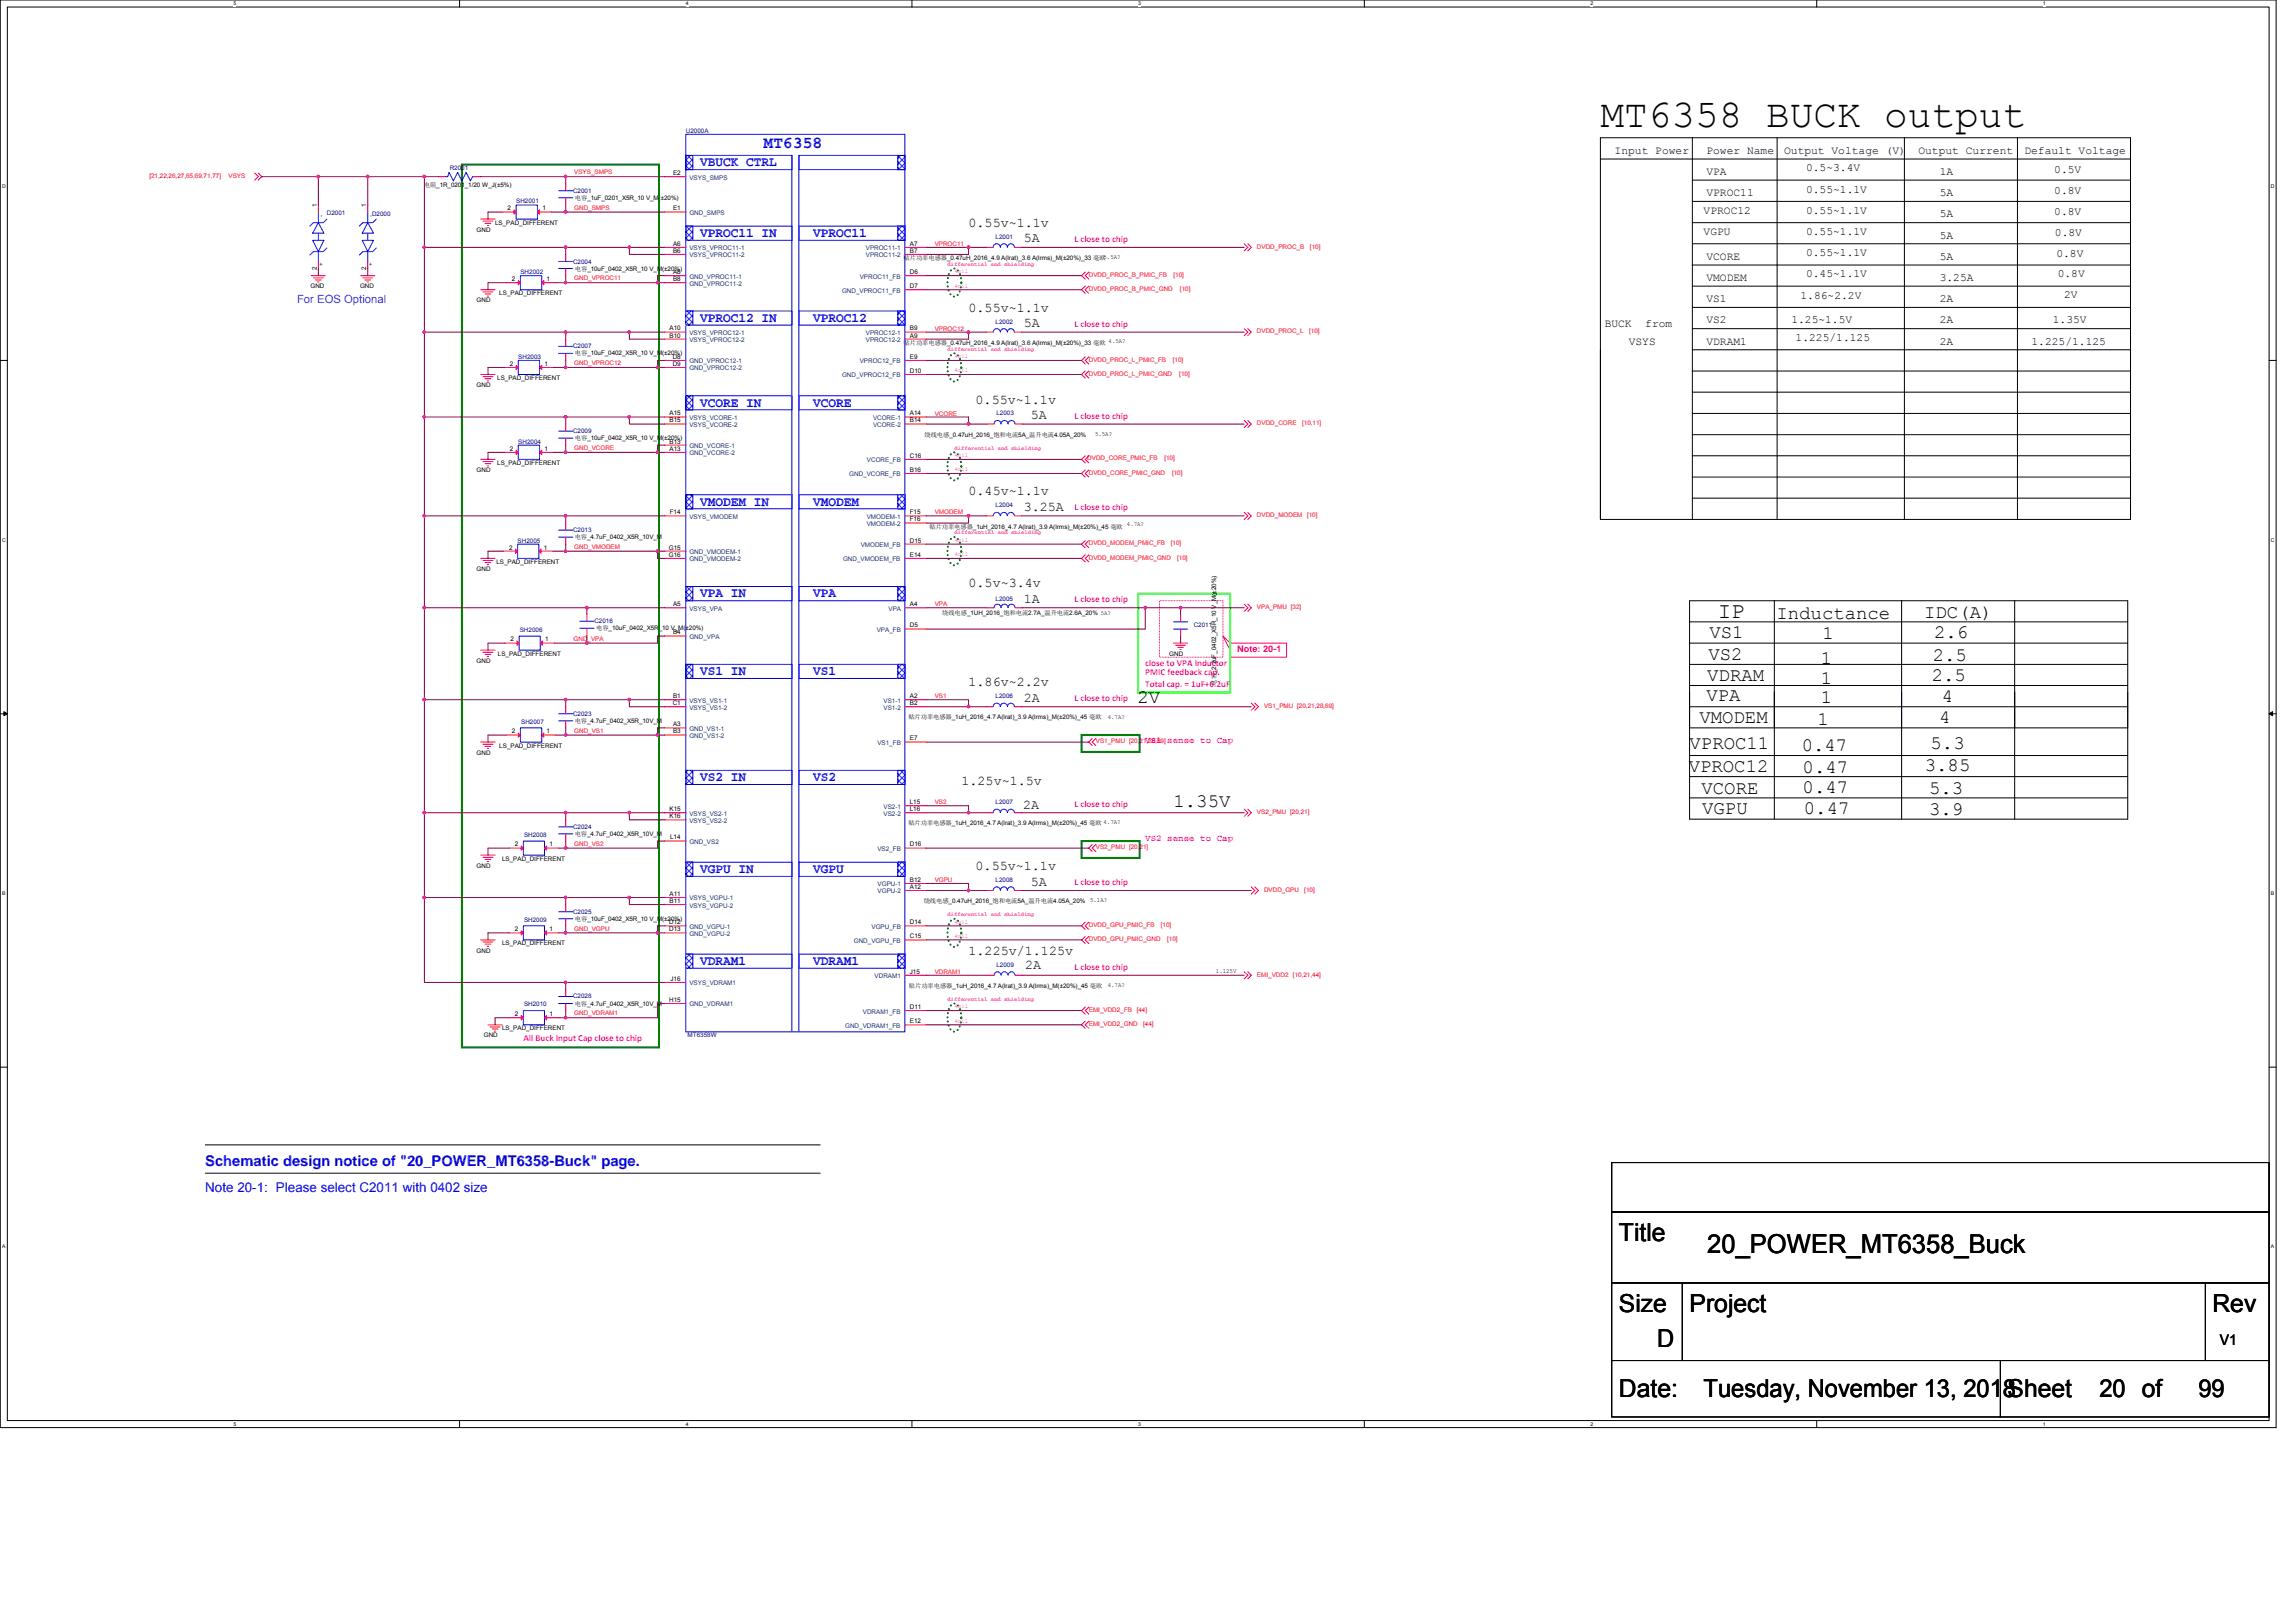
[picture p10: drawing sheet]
<svg xmlns="http://www.w3.org/2000/svg" width="297mm" height="210mm" viewBox="0 0 297 210" stroke-linecap="round" stroke-linejoin="round" font-family="sans-serif">
<defs><g id="words">
<text font-size="5.1" x="207.1" y="16.4">MT6358 BUCK output</text>
<text font-size="3.4" x="220.9" y="162.1">20_POWER_MT6358_Buck</text>
<g font-size="3.2">
<text x="209.4" y="160.6">Title</text>
<text x="209.4" y="169.8">Size</text>
<text x="218.6" y="169.8">Project</text>
<text x="286.2" y="169.8">Rev</text>
<text x="214.4" y="174.3">D</text>
<text x="209.4" y="180.7">Date:</text>
<text x="220.4" y="180.7">Tuesday, November 13, 2018Sheet</text>
<text x="271.6" y="180.7">20 of</text>
<text x="284.4" y="180.7">99</text>
</g>
<text font-size="2.9" x="222.2" y="79.9">IP</text>
<g font-size="2.5">
<text x="221.1" y="82.6">VS1</text>
<text x="229.8" y="80.1">Inductance</text>
<text x="235.8" y="82.7">1</text>
<text x="248.9" y="79.9">IDC(A)</text>
<text x="250.2" y="82.6">2.6</text>
<text x="220.9" y="88.1">VDRAM</text>
<text x="221" y="85.4">VS2</text>
<text x="235.6" y="85.9">1</text>
<text x="235.6" y="88.5">1</text>
<text x="249.9" y="88.1">2.5</text>
<text x="250" y="85.5">2.5</text>
<text x="147.2" y="91">2V</text>
<text x="219.9" y="93.6">VMODEM</text>
<text x="220.8" y="90.7">VPA</text>
<text x="235.1" y="93.7">1</text>
<text x="235.6" y="91">1</text>
<text x="250.9" y="93.6">4</text>
<text x="251.2" y="90.8">4</text>
<text x="218.5" y="99.9">VPROC12</text>
<text x="218.6" y="96.9">VPROC11</text>
<text x="233.1" y="97.1">0.47</text>
<text x="233.2" y="100">0.47</text>
<text x="249" y="99.8">3.85</text>
<text x="249.8" y="96.9">5.3</text>
<text x="151.8" y="104.4">1.35V</text>
<text x="220.1" y="102.7">VCORE</text>
<text x="220.2" y="105.4">VGPU</text>
<text x="233.2" y="102.6">0.47</text>
<text x="233.4" y="105.3">0.47</text>
<text x="249.6" y="102.7">5.3</text>
<text x="249.6" y="105.5">3.9</text>
</g>
<text font-size="2.2" fill="#00f" x="98.8" y="19.2">MT6358</text>
<text font-size="1.9" fill="#00f" x="26.6" y="150.8">Schematic design notice of &quot;20_POWER_MT6358-Buck&quot; page.</text>
<text font-size="1.9" x="287.2" y="174.1">V1</text>
<g font-size="1.7" fill="#00f">
<text x="90.6" y="21.5">VBUCK CTRL</text>
<text x="90.6" y="30.7">VPROC11 IN</text>
<text x="105.2" y="30.7">VPROC11</text>
<text x="90.6" y="41.7">VPROC12 IN</text>
<text x="105.2" y="41.7">VPROC12</text>
<text x="90.6" y="52.6">VCORE IN</text>
<text x="105.2" y="52.6">VCORE</text>
<text x="90.6" y="65.4">VMODEM IN</text>
<text x="105.2" y="65.4">VMODEM</text>
<text x="90.6" y="77.3">VPA IN</text>
<text x="105.2" y="77.3">VPA</text>
<text x="90.6" y="87.4">VS1 IN</text>
<text x="105.2" y="87.4">VS1</text>
<text x="90.6" y="101.1">VS2 IN</text>
<text x="105.2" y="101.1">VS2</text>
<text x="90.6" y="113">VGPU IN</text>
<text x="105.2" y="113">VGPU</text>
<text x="90.6" y="124.9">VDRAM1</text>
<text x="105.2" y="124.9">VDRAM1</text>
<text x="26.6" y="154.2">Note 20-1: Please select C2011 with 0402 size</text>
</g>
<g font-size="1.7">
<text x="125.3" y="29.4">0.55v~1.1v</text>
<text x="132.4" y="31.4">5A</text>
<text x="125.3" y="40.3">0.55v~1.1v</text>
<text x="132.4" y="42.3">5A</text>
<text x="126.2" y="52.2">0.55v~1.1v</text>
<text x="133.3" y="54.2">5A</text>
<text x="125.3" y="64.1">0.45v~1.1v</text>
<text x="132.4" y="66.1">3.25A</text>
<text x="125.3" y="76">0.5v~3.4v</text>
<text x="132.4" y="78">1A</text>
<text x="125.3" y="88.8">1.86v~2.2v</text>
<text x="132.4" y="90.8">2A</text>
<text x="124.4" y="101.6">1.25v~1.5v</text>
<text x="132.4" y="104.7">2A</text>
<text x="126.2" y="112.6">0.55v~1.1v</text>
<text x="133.3" y="114.6">5A</text>
<text x="125.3" y="123.5">1.225v/1.125v</text>
<text x="132.6" y="125.4">2A</text>
</g>
<g font-size="1.5">
<text x="208.9" y="19.9">Input Power</text>
<text x="220.8" y="19.9">Power Name</text>
<text x="220.8" y="22.6">VPA</text>
<text x="230.8" y="19.9">Output Voltage (V)</text>
<text x="233.7" y="22.2">0.5~3.4V</text>
<text x="248.2" y="19.9">Output Current</text>
<text x="250.9" y="22.6">1A</text>
<text x="261.9" y="19.9">Default Voltage</text>
<text x="265.8" y="22.4">0.5V</text>
<text x="220.4" y="27.7">VPROC12</text>
<text x="220.8" y="25.4">VPROC11</text>
<text x="233.7" y="24.9">0.55~1.1V</text>
<text x="233.7" y="27.7">0.55~1.1V</text>
<text x="250.9" y="25.4">5A</text>
<text x="250.9" y="28.1">5A</text>
<text x="265.8" y="25.1">0.8V</text>
<text x="265.8" y="27.9">0.8V</text>
<text x="220.4" y="30.4">VGPU</text>
<text x="220.8" y="33.6">VCORE</text>
<text x="233.7" y="30.4">0.55~1.1V</text>
<text x="233.7" y="33.2">0.55~1.1V</text>
<text x="233.7" y="35.9">0.45~1.1V</text>
<text x="250.9" y="30.9">5A</text>
<text x="250.9" y="33.6">5A</text>
<text x="265.9" y="30.5">0.8V</text>
<text x="266" y="33.3">0.8V</text>
<text x="266.2" y="35.8">0.8V</text>
<text x="220.8" y="39.1">VS1</text>
<text x="220.8" y="41.8">VS2</text>
<text x="220.8" y="36.4">VMODEM</text>
<text x="231.8" y="41.8">1.25~1.5V</text>
<text x="232.9" y="38.7">1.86~2.2V</text>
<text x="250.9" y="39.1">2A</text>
<text x="250.9" y="41.8">2A</text>
<text x="250.9" y="36.4">3.25A</text>
<text x="265.6" y="41.8">1.35V</text>
<text x="267" y="38.6">2V</text>
<text x="207.6" y="42.3">BUCK</text>
<text x="210.7" y="44.6">VSYS</text>
<text x="212.9" y="42.3">from</text>
<text x="220.8" y="44.6">VDRAM1</text>
<text x="232.3" y="44.1">1.225/1.125</text>
<text x="250.9" y="44.6">2A</text>
<text x="262.8" y="44.6">1.225/1.125</text>
</g>
<text font-size="1.5" fill="#8000ff" x="38.4" y="39.3">For EOS Optional</text>
<g font-size="1.2" fill="#f0f">
<text x="139" y="31.3">L close to chip</text>
<text x="139" y="42.3">L close to chip</text>
<text x="139" y="54.1">L close to chip</text>
<text x="139" y="66">L close to chip</text>
<text x="139" y="77.9">L close to chip</text>
<text x="148.2" y="86.1">close to VPA Inductor</text>
<text x="148.2" y="87.3">PMIC feedback cap.</text>
<text x="148.2" y="88.9">Total cap. = 1uF+6.2uF</text>
<text x="139" y="90.7">L close to chip</text>
<text x="148.2" y="96.1">VS1 sense to Cap</text>
<text x="139" y="104.4">L close to chip</text>
<text x="148.2" y="108.9">VS2 sense to Cap</text>
<text x="139" y="114.5">L close to chip</text>
<text x="139" y="125.5">L close to chip</text>
<text x="67.7" y="134.6">All Buck Input Cap close to chip</text>
</g>
<text font-size="1.2" fill="#ff0080" x="160.1" y="84.3">Note: 20-1</text>
<g font-size=".8" fill="#000080">
<text x="88.7" y="17.2">U2000A</text>
<text x="58.2" y="22">R2001</text>
<text x="42.3" y="27.9">D2001</text>
<text x="48.1" y="28">D2000</text>
<text x="66.8" y="26.3">SH2001</text>
<text x="74.1" y="25">C2001</text>
<text x="67.3" y="35.5">SH2002</text>
<text x="74.1" y="34.1">C2004</text>
<text x="128.8" y="30.9">L2001</text>
<text x="128.8" y="41.9">L2002</text>
<text x="67.1" y="46.4">SH2003</text>
<text x="74.1" y="45.1">C2007</text>
<text x="128.9" y="53.7">L2003</text>
<text x="67.1" y="57.4">SH2004</text>
<text x="74.1" y="56">C2009</text>
<text x="128.8" y="65.6">L2004</text>
<text x="67" y="70.2">SH2005</text>
<text x="74.1" y="68.8">C2013</text>
<text x="128.8" y="77.7">L2005</text>
<text x="67.2" y="81.7">SH2006</text>
<text x="76.9" y="80.6">C2016</text>
<text x="154.4" y="81.2">C2011</text>
<text x="67.4" y="93.6">SH2007</text>
<text x="74.1" y="92.6">C2023</text>
<text x="128.8" y="90.3">L2006</text>
<text x="74.1" y="107.3">C2024</text>
<text x="128.8" y="104">L2007</text>
<text x="67.8" y="108.2">SH2008</text>
<text x="67.8" y="119.2">SH2009</text>
<text x="74.1" y="118.2">C2025</text>
<text x="128.8" y="114.1">L2008</text>
<text x="128.9" y="125.1">L2009</text>
<text x="67.8" y="130.2">SH2010</text>
<text x="74.1" y="129.2">C2028</text>
<text x="89" y="134.2">MT6358W</text>
</g>
<g font-size=".8" fill="#f00">
<text x="19.3" y="23">[21,22,26,27,65,69,71,77]</text>
<text x="29.6" y="23">VSYS</text>
<text x="74.3" y="22.6">VSYS_SMPS</text>
<text x="74.3" y="27.1">GND_SMPS</text>
<text x="120.9" y="31.8">VPROC11</text>
<text x="140.9" y="35.8">DVDD_PROC_B_PMIC_FB</text>
<text x="151.8" y="35.8">[10]</text>
<text x="162.6" y="32.2">DVDD_PROC_B</text>
<text x="169.5" y="32.2">[10]</text>
<text x="74.3" y="36.3">GND_VPROC11</text>
<text x="140.9" y="37.7">DVDD_PROC_B_PMIC_GND</text>
<text x="152.6" y="37.7">[10]</text>
<text x="74.3" y="47.2">GND_VPROC12</text>
<text x="120.9" y="42.8">VPROC12</text>
<text x="140.9" y="46.8">DVDD_PROC_L_PMIC_FB</text>
<text x="151.7" y="46.8">[10]</text>
<text x="162.6" y="43.1">DVDD_PROC_L</text>
<text x="169.4" y="43.1">[10]</text>
<text x="120.9" y="53.8">VCORE</text>
<text x="140.9" y="48.6">DVDD_PROC_L_PMIC_GND</text>
<text x="152.6" y="48.6">[10]</text>
<text x="74.3" y="58.2">GND_VCORE</text>
<text x="140.7" y="59.5">DVDD_CORE_PMIC_FB</text>
<text x="150.6" y="59.5">[10]</text>
<text x="162.6" y="55">DVDD_CORE</text>
<text x="168.5" y="55">[10,11]</text>
<text x="140.9" y="61.4">DVDD_CORE_PMIC_GND</text>
<text x="151.6" y="61.4">[10]</text>
<text x="74.3" y="71">GND_VMODEM</text>
<text x="120.9" y="66.5">VMODEM</text>
<text x="140.9" y="70.6">DVDD_MODEM_PMIC_FB</text>
<text x="151.5" y="70.6">[10]</text>
<text x="162.6" y="66.9">DVDD_MODEM</text>
<text x="169.1" y="66.9">[10]</text>
<text x="140.9" y="72.4">DVDD_MODEM_PMIC_GND</text>
<text x="152.3" y="72.4">[10]</text>
<text x="74.2" y="82.9">GND_VPA</text>
<text x="120.9" y="78.4">VPA</text>
<text x="162.6" y="78.8">VPA_PMU [32]</text>
<text x="74.3" y="94.8">GND_VS1</text>
<text x="120.9" y="90.3">VS1</text>
<text x="163.5" y="91.6">VS1_PMU [20,21,28,69]</text>
<text x="141.8" y="96.2">VS1_PMU [20,21,28,69]</text>
<text x="120.9" y="104.1">VS2</text>
<text x="162.6" y="105.3">VS2_PMU [20,21]</text>
<text x="74.3" y="109.4">GND_VS2</text>
<text x="141.8" y="109.9">VS2_PMU [20,21]</text>
<text x="120.9" y="114.1">VGPU</text>
<text x="140.9" y="120">DVDD_GPU_PMIC_FB</text>
<text x="150.2" y="120">[10]</text>
<text x="163.5" y="115.4">DVDD_GPU</text>
<text x="168.7" y="115.4">[10]</text>
<text x="74.3" y="120.4">GND_VGPU</text>
<text x="120.9" y="126">VDRAM1</text>
<text x="140.9" y="121.8">DVDD_GPU_PMIC_GND</text>
<text x="151" y="121.8">[10]</text>
<text x="74.3" y="131.4">GND_VDRAM1</text>
<text x="140.9" y="130.9">EMI_VDD2_FB</text>
<text x="147.1" y="130.9">[44]</text>
<text x="162.6" y="126.3">EMI_VDD2</text>
<text x="167.3" y="126.3">[10,21,44]</text>
<text x="140.9" y="132.8">EMI_VDD2_GND</text>
<text x="147.9" y="132.8">[44]</text>
</g>
<g font-size=".8">
<text x="87.1" y="22.6">E2</text>
<text x="41" y="26.8" transform="rotate(-90 41 26.8)">1</text>
<text x="47.4" y="26.8" transform="rotate(-90 47.4 26.8)">1</text>
<text x="54.8" y="24.2">电阻_1R_0201_1/20 W_J(±5%)</text>
<text x="61.7" y="30">GND</text>
<text x="64" y="29.1">LS_PAD_DIFFERENT</text>
<text x="65.7" y="27.2">2</text>
<text x="70.2" y="27.2">1</text>
<text x="74.4" y="25.9">电容_1uF_0201_X5R_10 V_M(±20%)</text>
<text x="87.1" y="27.2">E1</text>
<text x="41" y="34.9" transform="rotate(-90 41 34.9)">2</text>
<text x="47.4" y="34.9" transform="rotate(-90 47.4 34.9)">2</text>
<text x="74.4" y="35">电容_10uF_0402_X5R_10 V_M(±20%)</text>
<text x="87.1" y="31.8">A6</text>
<text x="87.1" y="32.7">B6</text>
<text x="87.1" y="35.5">A8</text>
<text x="116.9" y="33.6">贴片功率电感器_0.47uH_2016_4.9 A(lrat)_3.6 A(lrms)_M(±20%)_33 毫欧5.5A?</text>
<text x="117.7" y="31.8">A7</text>
<text x="117.7" y="32.7">B7</text>
<text x="117.7" y="35.5">D6</text>
<text x="40.2" y="37.3">GND</text>
<text x="46.6" y="37.3">GND</text>
<text x="61.7" y="39.1">GND</text>
<text x="64.6" y="38.2">LS_PAD_DIFFERENT</text>
<text x="66.2" y="36.4">2</text>
<text x="70.7" y="36.4">1</text>
<text x="87.1" y="36.4">B8</text>
<text x="117.7" y="37.3">D7</text>
<text x="66" y="47.3">2</text>
<text x="70.4" y="47.3">1</text>
<text x="74.4" y="46">电容_10uF_0402_X5R_10 V_M(±20%)</text>
<text x="86.6" y="42.8">A10</text>
<text x="86.6" y="43.7">B10</text>
<text x="87" y="46.4">D8</text>
<text x="87" y="47.3">D9</text>
<text x="116.9" y="44.6">贴片功率电感器_0.47uH_2016_4.9 A(lrat)_3.6 A(lrms)_M(±20%)_33 毫欧 4.5A?</text>
<text x="117.7" y="43.7">A9</text>
<text x="117.7" y="42.8">B9</text>
<text x="117.7" y="46.4">E9</text>
<text x="61.7" y="50.1">GND</text>
<text x="64.3" y="49.2">LS_PAD_DIFFERENT</text>
<text x="86.6" y="53.7">A15</text>
<text x="117.7" y="53.7">A14</text>
<text x="117.7" y="48.2">D10</text>
<text x="66" y="58.3">2</text>
<text x="70.4" y="58.3">1</text>
<text x="74.4" y="57">电容_10uF_0402_X5R_10 V_M(±20%)</text>
<text x="86.6" y="54.7">B15</text>
<text x="86.6" y="58.3">A13</text>
<text x="86.6" y="57.4">B13</text>
<text x="117.7" y="54.7">B14</text>
<text x="117.7" y="59.2">C16</text>
<text x="119.6" y="56.5">绕线电感_0.47uH_2016_饱和电流5A_温升电流4.05A_20%</text>
<text x="141.7" y="56.4">5.5A?</text>
<text x="61.7" y="61.1">GND</text>
<text x="64.3" y="60.2">LS_PAD_DIFFERENT</text>
<text x="117.7" y="61">B16</text>
<text x="65.9" y="71.1">2</text>
<text x="70.4" y="71.1">1</text>
<text x="74.4" y="69.7">电容_4.7uF_0402_X5R_10V_M</text>
<text x="86.5" y="71.1">G15</text>
<text x="86.7" y="66.5">F14</text>
<text x="117.7" y="66.5">F15</text>
<text x="117.7" y="70.2">D15</text>
<text x="117.7" y="67.5">F16</text>
<text x="120.2" y="68.4">贴片功率电感器_1uH_2016_4.7 A(lrat)_3.9 A(lrms)_M(±20%)_45 毫欧</text>
<text x="145.8" y="68.1">4.7A?</text>
<text x="61.7" y="73.9">GND</text>
<text x="64.2" y="73">LS_PAD_DIFFERENT</text>
<text x="86.5" y="72">G16</text>
<text x="117.7" y="72">E14</text>
<text x="66.1" y="83">2</text>
<text x="70.5" y="83">1</text>
<text x="77.1" y="81.6">电容_10uF_0402_X5R_10 V_M(±20%)</text>
<text x="87.1" y="78.4">A5</text>
<text x="87.1" y="82.1">B4</text>
<text x="117.7" y="78.4">A4</text>
<text x="117.7" y="81.2">D5</text>
<text x="121.9" y="79.6">绕线电感_1UH_2016_饱和电流2.7A_温升电流2.6A_20% 5A?</text>
<text x="61.7" y="85.7">GND</text>
<text x="64.4" y="84.8">LS_PAD_DIFFERENT</text>
<text x="151.3" y="84.8">GND</text>
<text x="157.3" y="88.7" transform="rotate(-90 157.3 88.7)">电容_2.2uF_0402_X5R_10 V_M(±20%)</text>
<text x="66.2" y="94.9">2</text>
<text x="70.7" y="94.9">1</text>
<text x="74.4" y="93.5">电容_4.7uF_0402_X5R_10V_M</text>
<text x="87" y="91.2">C1</text>
<text x="87.1" y="90.3">B1</text>
<text x="87.1" y="94">A3</text>
<text x="87.1" y="94.9">B3</text>
<text x="117.5" y="93.1">贴片功率电感器_1uH_2016_4.7 A(lrat)_3.9 A(lrms)_M(±20%)_45 毫欧</text>
<text x="117.7" y="90.3">A2</text>
<text x="117.7" y="91.2">B2</text>
<text x="117.7" y="95.8">E7</text>
<text x="143.3" y="93">4.7A?</text>
<text x="61.7" y="97.6">GND</text>
<text x="64.6" y="96.7">LS_PAD_DIFFERENT</text>
<text x="86.6" y="104.9">K15</text>
<text x="86.6" y="105.9">K16</text>
<text x="117.5" y="106.8">贴片功率电感器_1uH_2016_4.7 A(lrat)_3.9 A(lrms)_M(±20%)_45 毫欧 4.7A?</text>
<text x="117.7" y="104">L15</text>
<text x="117.7" y="104.9">L16</text>
<text x="61.7" y="112.3">GND</text>
<text x="65" y="111.4">LS_PAD_DIFFERENT</text>
<text x="66.6" y="109.5">2</text>
<text x="71.1" y="109.5">1</text>
<text x="74.4" y="108.2">电容_4.7uF_0402_X5R_10V_M</text>
<text x="86.7" y="108.6">L14</text>
<text x="117.7" y="109.5">D16</text>
<text x="74.4" y="119.1">电容_10uF_0402_X5R_10 V_M(±20%)</text>
<text x="86.6" y="119.6">D12</text>
<text x="86.6" y="115.9">A11</text>
<text x="86.6" y="116.8">B11</text>
<text x="117.7" y="115">A12</text>
<text x="117.7" y="114.1">B12</text>
<text x="117.7" y="119.6">D14</text>
<text x="119.5" y="116.8">绕线电感_0.47uH_2016_饱和电流5A_温升电流4.05A_20%</text>
<text x="141" y="116.7">5.1A?</text>
<text x="61.7" y="123.3">GND</text>
<text x="65" y="122.3">LS_PAD_DIFFERENT</text>
<text x="66.6" y="120.5">2</text>
<text x="71.1" y="120.5">1</text>
<text x="86.6" y="120.5">D13</text>
<text x="117.7" y="126">J15</text>
<text x="117.7" y="121.4">C15</text>
<text x="157.3" y="125.9">1.125V</text>
<text x="66.6" y="131.5">2</text>
<text x="71.1" y="131.5">1</text>
<text x="74.4" y="130.1">电容_4.7uF_0402_X5R_10V_M</text>
<text x="86.6" y="129.6">H15</text>
<text x="86.7" y="126.9">J16</text>
<text x="117.6" y="127.8">贴片功率电感器_1uH_2016_4.7 A(lrat)_3.9 A(lrms)_M(±20%)_45 毫欧</text>
<text x="117.7" y="130.5">D11</text>
<text x="143.3" y="127.6">4.7A?</text>
<text x="62.6" y="134.2">GND</text>
<text x="65" y="133.3">LS_PAD_DIFFERENT</text>
<text x="117.7" y="132.4">E12</text>
</g>
<g font-size=".8" fill="#004080">
<text x="89.2" y="23.2">VSYS_SMPS</text>
<text x="41.8" y="28.1" transform="rotate(-90 41.8 28.1)">-</text>
<text x="48.2" y="28.1" transform="rotate(-90 48.2 28.1)">-</text>
<text x="89.2" y="27.8">GND_SMPS</text>
<text x="41.8" y="34.5" transform="rotate(-90 41.8 34.5)">+</text>
<text x="48.2" y="34.5" transform="rotate(-90 48.2 34.5)">+</text>
<text x="89.2" y="32.4">VSYS_VPROC11-1</text>
<text x="89.2" y="33.3">VSYS_VPROC11-2</text>
<text x="112" y="32.4">VPROC11-1</text>
<text x="112" y="33.3">VPROC11-2</text>
<text x="89.2" y="36">GND_VPROC11-1</text>
<text x="89.2" y="37">GND_VPROC11-2</text>
<text x="108.9" y="37.9">GND_VPROC11_FB</text>
<text x="111.2" y="36">VPROC11_FB</text>
<text x="89.2" y="47">GND_VPROC12-1</text>
<text x="89.2" y="43.3">VSYS_VPROC12-1</text>
<text x="89.2" y="44.3">VSYS_VPROC12-2</text>
<text x="89.2" y="47.9">GND_VPROC12-2</text>
<text x="111.2" y="47">VPROC12_FB</text>
<text x="112" y="44.3">VPROC12-2</text>
<text x="112" y="43.3">VPROC12-1</text>
<text x="108.9" y="48.8">GND_VPROC12_FB</text>
<text x="89.2" y="54.3">VSYS_VCORE-1</text>
<text x="89.2" y="55.2">VSYS_VCORE-2</text>
<text x="89.2" y="58.9">GND_VCORE-2</text>
<text x="89.2" y="58">GND_VCORE-1</text>
<text x="112.2" y="59.8">VCORE_FB</text>
<text x="112.9" y="54.3">VCORE-1</text>
<text x="112.9" y="55.2">VCORE-2</text>
<text x="109.9" y="61.6">GND_VCORE_FB</text>
<text x="89.2" y="67.1">VSYS_VMODEM</text>
<text x="89.2" y="71.7">GND_VMODEM-1</text>
<text x="111.4" y="70.8">VMODEM_FB</text>
<text x="112.1" y="67.1">VMODEM-1</text>
<text x="112.1" y="68.1">VMODEM-2</text>
<text x="89.2" y="72.6">GND_VMODEM-2</text>
<text x="109.1" y="72.6">GND_VMODEM_FB</text>
<text x="89.2" y="79">VSYS_VPA</text>
<text x="89.2" y="82.7">GND_VPA</text>
<text x="113.4" y="81.8">VPA_FB</text>
<text x="115" y="79">VPA</text>
<text x="89.2" y="90.9">VSYS_VS1-1</text>
<text x="89.2" y="94.6">GND_VS1-1</text>
<text x="89.2" y="95.5">GND_VS1-2</text>
<text x="89.2" y="91.8">VSYS_VS1-2</text>
<text x="114.3" y="90.9">VS1-1</text>
<text x="114.3" y="91.8">VS1-2</text>
<text x="113.5" y="96.4">VS1_FB</text>
<text x="89.2" y="105.5">VSYS_VS2-1</text>
<text x="89.2" y="106.4">VSYS_VS2-2</text>
<text x="114.3" y="104.6">VS2-1</text>
<text x="114.3" y="105.5">VS2-2</text>
<text x="89.2" y="109.2">GND_VS2</text>
<text x="113.5" y="110.1">VS2_FB</text>
<text x="89.2" y="116.5">VSYS_VGPU-1</text>
<text x="89.2" y="117.4">VSYS_VGPU-2</text>
<text x="113.5" y="115.6">VGPU-2</text>
<text x="113.5" y="114.7">VGPU-1</text>
<text x="89.2" y="120.2">GND_VGPU-1</text>
<text x="89.2" y="121.1">GND_VGPU-2</text>
<text x="110.5" y="122">GND_VGPU_FB</text>
<text x="112.8" y="120.2">VGPU_FB</text>
<text x="89.2" y="127.5">VSYS_VDRAM1</text>
<text x="89.2" y="130.2">GND_VDRAM1</text>
<text x="111.6" y="131.1">VDRAM1_FB</text>
<text x="113.2" y="126.6">VDRAM1</text>
<text x="109.3" y="133">GND_VDRAM1_FB</text>
</g>
<g font-size=".8" fill="#f0f">
<text x="123.5" y="35.4">4mil</text>
<text x="123.5" y="37.2">4mil</text>
<text x="123.5" y="46.4">4mil</text>
<text x="123.5" y="48.2">4mil</text>
<text x="123.5" y="59.2">4mil</text>
<text x="123.5" y="61">4mil</text>
<text x="123.5" y="71.9">4mil</text>
<text x="123.5" y="70.1">4mil</text>
<text x="123.5" y="119.5">4mil</text>
<text x="123.5" y="121.3">4mil</text>
<text x="123.5" y="130.5">4mil</text>
<text x="123.5" y="132.3">4mil</text>
</g>
<g font-size=".7">
<text x="30.2" y=".7">5</text>
<text x="88.7" y=".7">4</text>
<text x="147.2" y=".7">3</text>
<text x="205.8" y=".7">2</text>
<text x="264.3" y=".7">1</text>
<text x=".3" y="24.4">D</text>
<text x="293.8" y="24.4">D</text>
<text x=".3" y="70.1">C</text>
<text x="293.8" y="70.1">C</text>
<text x=".3" y="115.8">B</text>
<text x="293.8" y="115.8">B</text>
<text x=".3" y="161.5">A</text>
<text x="293.8" y="161.5">A</text>
<text x="30.2" y="184.5">5</text>
<text x="88.7" y="184.5">4</text>
<text x="147.2" y="184.5">3</text>
<text x="205.8" y="184.5">2</text>
<text x="264.3" y="184.5">1</text>
</g>
<g font-size=".7" fill="#f0f">
<text x="122.6" y="34.4">differential and shielding</text>
<text x="122.6" y="45.4">differential and shielding</text>
<text x="123.5" y="58.2">differential and shielding</text>
<text x="123.5" y="69.2">differential and shielding</text>
<text x="122.6" y="118.5">differential and shielding</text>
<text x="122.6" y="129.5">differential and shielding</text>
</g>
</g></defs>
<path d="M0 0h294.5v184.7h-294.5zM.9 .9h292.7v182.9h-292.7z" fill="none" stroke="#000" stroke-width=".13"/>
<g fill="#fff">
<path d="M30.2 .1h.4v.7h-.4z"/>
<path d="M30.2 183.9h.4v.7h-.4z"/>
</g>
<path d="M59.5 0v.9M59.5 183.8v.9" fill="none" stroke="#000" stroke-width=".13"/>
<g fill="#fff">
<path d="M88.7 .1h.4v.7h-.4z"/>
<path d="M88.7 183.9h.4v.7h-.4z"/>
</g>
<path d="M118 0v.9M118 183.8v.9" fill="none" stroke="#000" stroke-width=".13"/>
<g fill="#fff">
<path d="M147.2 .1h.4v.7h-.4z"/>
<path d="M147.2 183.9h.4v.7h-.4z"/>
</g>
<path d="M176.5 0v.9M176.5 183.8v.9" fill="none" stroke="#000" stroke-width=".13"/>
<g fill="#fff">
<path d="M205.8 .1h.3v.7h-.3z"/>
<path d="M205.8 183.9h.3v.7h-.3z"/>
</g>
<path d="M235 0v.9M235 183.8v.9" fill="none" stroke="#000" stroke-width=".13"/>
<g fill="#fff">
<path d="M264.3 .1h.3v.7h-.3z"/>
<path d="M264.3 183.9h.3v.7h-.3z"/>
<path d="M.3 23.8h.4v.7h-.4z"/>
<path d="M293.8 23.8h.5v.7h-.5z"/>
<path d="M.3 69.5h.4v.7h-.4z"/>
<path d="M293.8 69.5h.5v.7h-.5z"/>
</g>
<path d="M0 46.6h.9M293.6 46.6h.9" fill="none" stroke="#000" stroke-width=".13"/>
<g fill="#fff">
<path d="M.3 115.2h.4v.8h-.4z"/>
<path d="M293.8 115.2h.4v.8h-.4z"/>
</g>
<path d="M0 92.4h.9M293.6 92.4h.9" fill="none" stroke="#000" stroke-width=".13"/>
<path d="M.5 92.1l.4 .3-.4 .2zM293.6 92.4l.4-.3v.5z" fill="#000" stroke="#000" stroke-width=".13"/>
<g fill="#fff">
<path d="M.3 160.9h.4v.8h-.4z"/>
<path d="M293.8 160.9h.4v.8h-.4z"/>
</g>
<g fill="none" stroke="#000" stroke-width=".13">
<path d="M207 17.8h68.6v2.8h-68.6zM218.9 17.8v16.5M229.9 17.8v49.4M246.4 17.8v49.4M261 17.8v49.4M275.6 17.8v16.5M207 20.6v46.6h68.6v-16.5M218.9 23.3h56.7M218.9 26.1h56.7M218.9 28.8h56.7M218.9 31.5h56.7M218.9 34.3v16.4"/>
<path d="M218.9 39.8h56.7M218.9 37h56.7M218.9 34.3h56.7M275.6 34.3v16.4M207 45.3v21.8M218.9 42.5h56.7M218.9 45.3h56.7M218.9 48h56.7M218.9 50.7v16.5M218.9 56.2h56.7M218.9 59h56.7M218.9 50.7h56.7"/>
<path d="M218.9 53.5h56.7M275.6 42.1v25M218.6 77.7h56.7v16.5h-56.7zM218.9 61.7h56.7M218.9 64.5h56.7M229.5 77.7v16.5M246 77.7v16.5M260.6 77.7v16.5M218.6 83.2h56.7M218.6 86h56.7M218.6 88.7h56.7M218.6 91.4h56.7"/>
<path d="M218.6 80.5h56.7M218.6 89.5v16.5h56.7v-16.5M218.6 97.7h56.7M229.5 89.5v16.5M246 89.5v16.5M260.6 89.5v16.5M218.6 100.5h56.7M218.6 103.2h56.7M0 138.1h.9M293.6 138.1h.9M26.6 148.1h79.5M26.6 151.8h79.5"/>
<path d="M208.5 156.8h85.1v9.2h-85.1zM208.5 150.4h85.1v6.4h-85.1zM208.5 176h50.3v7.3h-50.3zM208.5 166h9.2v10h-9.2zM217.7 166h67.6v10h-67.6zM258.8 176h34.8v7.3h-34.8zM285.3 166h8.3v10h-8.3z"/>
</g>
<path d="M123.2 34.8l.3-.1a1.25 1.25 0 0 1 .8 1.3 2.67 2.67 0 0 1-.5 2.3l-.3 .1a1.28 1.28 0 0 1-.9-1.3 2.69 2.69 0 0 1 .6-2.3zM123.2 45.8l.3-.1a1.25 1.25 0 0 1 .8 1.3 2.67 2.67 0 0 1-.5 2.3l-.3 .1a1.28 1.28 0 0 1-.9-1.3 2.69 2.69 0 0 1 .6-2.3zM123.2 58.6l.3-.1a1.25 1.25 0 0 1 .8 1.3 2.66 2.66 0 0 1-.5 2.3h-.3a1.28 1.28 0 0 1-.9-1.2 2.64 2.64 0 0 1 .6-2.3zM123.2 69.6l.3-.1a1.25 1.25 0 0 1 .8 1.2 2.67 2.67 0 0 1-.5 2.3l-.3 .1a1.28 1.28 0 0 1-.9-1.2 2.69 2.69 0 0 1 .6-2.3zM123.2 119l.3-.1a1.25 1.25 0 0 1 .8 1.2 2.67 2.67 0 0 1-.5 2.3l-.3 .1a1.28 1.28 0 0 1-.9-1.2 2.69 2.69 0 0 1 .6-2.3zM123.2 129.9l.3-.1a1.25 1.25 0 0 1 .8 1.3 2.67 2.67 0 0 1-.5 2.3l-.3 .1a1.28 1.28 0 0 1-.9-1.3 2.69 2.69 0 0 1 .6-2.3z" fill="none" stroke="#008000" stroke-width=".25" stroke-dasharray="0 .5"/>
<path d="M150 77.7h8.2v7.3h-8.2zM158.2 82.3l.9 .9h7.4v1.8h-7.4v-.9z" fill="none" stroke="#ff0080" stroke-width=".13"/>
<path d="M147.3 76.8h11.8v12.8h-11.8z" fill="none" stroke="#0f0" stroke-width=".25"/>
<path d="M59.8 21.3h25.5v114.2h-25.5zM139.9 95.1h7.5v2.2h-7.5zM139.9 108.8h7.5v2.2h-7.5z" fill="none" stroke="#008000" stroke-width=".25"/>
<g fill="none" stroke="#f00" stroke-width=".13">
<path d="M33 22.4l.4 .5-.4 .4M33.4 22.4l.5 .5-.5 .4M40.3 35.7h1.8M40.6 35.9h1.2M40.8 36.2h.7M41.1 36.5h.2M41.2 26.5v.9M41.2 33.8v.9M46.7 35.7h1.8M46.9 35.9h1.3M47.2 36.2h.7M47.5 36.5h.2"/>
<path d="M47.6 26.5v.9M47.6 33.8v.9M56.7 22.9h.9M61.3 22.9h.9M62.2 37.5h1.8M62.2 28.3h1.8M62.5 37.8h1.3M62.5 28.6h1.3M62.8 38h.7M62.8 28.9h.7M63 38.3h.2M63 29.2h.2"/>
<path d="M65.5 36.6h1.8M70.1 36.6h1.8M73.2 23.8v.9M73.2 25.6v.9M140.4 35.2l-.5 .5 .5 .4M140.4 37l-.5 .5 .5 .5M140.9 35.2l-.5 .5 .5 .4M140.9 37l-.5 .5 .5 .5M161 31.5l.4 .5-.4 .4M161.4 31.5l.5 .5-.5 .4M62.2 59.4h1.8M62.2 48.5h1.8"/>
<path d="M62.5 59.7h1.3M62.5 48.7h1.3M62.8 60h.7M62.8 49h.7M63 49.3h.2M65.2 47.5h1.9M65.2 58.5h1.9M69.8 47.5h1.8M69.8 58.5h1.8M73.2 43.9v.9M73.2 45.7v.9M73.2 54.9v.9"/>
<path d="M73.2 56.7v.9M127.6 43h.9M127.7 54.9h.9M131.3 43h.9M131.3 54.9h1M140.4 59l-.5 .4 .5 .5M140.4 46.2l-.5 .4 .5 .5M140.4 48l-.5 .5 .5 .4M140.9 59l-.5 .4 .5 .5M140.9 46.2l-.5 .4 .5 .5M140.9 48l-.5 .5 .5 .4M161 42.5l.4 .5-.4 .4"/>
<path d="M161 54.4l.4 .5-.4 .4M161.4 42.5l.5 .5-.5 .4M161.4 54.4l.5 .5-.5 .4M62.2 72.2h1.8M62.5 72.5h1.3M62.8 72.8h.7M63 73h.2M63 60.3h.2M65.1 71.3h1.9M69.7 71.3h1.8M73.2 67.7v.9M73.2 69.5v.9"/>
<path d="M75.9 79.5v.9M127.6 66.7h.9M127.7 78.6h.9M131.3 66.7h.9M131.3 78.6h1M140.4 70l-.5 .4 .5 .5M140.4 60.8l-.5 .5 .5 .4M140.4 71.8l-.5 .4 .5 .5M140.9 70l-.5 .4 .5 .5M140.9 60.8l-.5 .5 .5 .4M140.9 71.8l-.5 .4 .5 .5M152.7 79.5v1"/>
<path d="M161 66.3l.4 .4-.4 .5M161 78.2l.4 .4-.4 .5M161.4 66.3l.5 .4-.5 .5M161.4 78.2l.5 .4-.5 .5M62.2 96h1.8M62.2 84.1h1.8M62.5 96.3h1.3M62.5 84.4h1.3M62.8 96.6h.7M62.8 84.7h.7M63 96.8h.2M63 84.9h.2"/>
<path d="M65.3 83.2h1.9M65.5 95.1h1.8M69.9 83.2h1.8M70.1 95.1h1.8M75.9 81.3v.9M127.6 91.4h.9M131.3 91.4h.9M141.3 95.5l-.4 .5 .4 .5M141.8 95.5l-.5 .5 .5 .5M151.8 83.2h1.8M152.1 83.5h1.3M152.4 83.8h.7"/>
<path d="M152.7 84h.1M152.7 81.4v.9M161.9 91l.4 .4-.4 .5M162.3 91l.5 .4-.5 .5M62.2 110.6h1.8M62.5 110.9h1.3M62.8 111.2h.7M63 111.5h.2M65.9 109.7h1.8M70.4 109.7h1.9M73.2 117v1M73.2 118.9v.9"/>
<path d="M127.6 105.2h.9M127.6 115.2h.9M131.3 105.2h.9M131.3 115.2h.9M140.4 119.3l-.5 .5 .5 .4M140.9 119.3l-.5 .5 .5 .4M141.3 109.3l-.4 .4 .4 .5M141.8 109.3l-.5 .4 .5 .5M161 104.7l.4 .5-.4 .4M161.4 104.7l.5 .5-.5 .4M161.9 114.7l.4 .5-.4 .5M162.3 114.7l.5 .5-.5 .5"/>
<path d="M62.2 121.6h1.8M62.5 121.9h1.3M62.8 122.2h.7M63 122.4h.2M63.1 132.6h1.9M63.4 132.9h1.3M63.7 133.1h.7M63.9 133.4h.2M65.9 120.7h1.8M65.9 131.7h1.8M70.4 120.7h1.9M70.4 131.7h1.9"/>
<path d="M73.2 128v.9M73.2 129.8v.9M127.7 126.2h.9M131.3 126.2h1M140.4 130.3l-.5 .4 .5 .5M140.4 121.2l-.5 .4 .5 .5M140.4 132.1l-.5 .5 .5 .4M140.9 130.3l-.5 .4 .5 .5M140.9 121.2l-.5 .4 .5 .5M140.9 132.1l-.5 .5 .5 .4M161 125.7l.4 .5-.4 .4M161.4 125.7l.5 .5-.5 .4"/>
</g>
<g fill="none" stroke="#00f" stroke-width=".13">
<path d="M40.4 31.1h1.5l-.7 1.5zM41.2 28.8l.7 1.4h-1.5zM41.2 30.2v.9M41.2 32.6v1.2M41.2 27.4v1.4M42.3 32.1l-.5 .5h-1.2l-.5 .4M42.3 28.3l-.5 .5h-1.2l-.5 .5M46.9 31.1h1.4l-.7 1.5zM47.6 28.8l.7 1.4h-1.4zM47.6 30.2v.9M47.6 32.6v1.2M47.6 27.4v1.4"/>
<path d="M48.7 32.1l-.5 .5h-1.3l-.4 .4M48.7 28.3l-.5 .5h-1.3l-.4 .5M57.6 22.9h.1M57.6 22.9h.3l.2-.6 .5 1.1 .6-1.1 .6 1.1 .5-1.1 .6 1.1 .2-.5h.2M61.3 22.9h.1M67.3 36.6h.1M67.3 35.7h2.8v1.8h-2.8zM70.1 36.6h.1M72.3 24.7h1.8M72.3 25.6h1.8M73.2 24.7h.1M73.2 25.6h.1"/>
<path d="M67.1 47.5h.1M67.1 46.6h2.7v1.9h-2.7zM67.1 58.5h.1M67.1 57.6h2.7v1.8h-2.7zM69.8 47.5h.1M69.8 58.5h.1M72.3 44.8h1.8M72.3 45.7h1.8M72.3 55.8h1.8M72.3 56.7h1.8M73.2 44.8h.1M73.2 45.7h.1"/>
<path d="M73.2 55.8h.1M73.2 56.7h.1M128.5 43h.1M128.5 42.9a.46 .46 0 0 1 .5-.4 .46 .46 0 0 1 .4 .4M128.6 54.9h.1M128.6 54.8a.44 .44 0 0 1 .4-.4 .44 .44 0 0 1 .5 .4 .46 .46 0 0 1 .4-.4 .46 .46 0 0 1 .5 .4M129.4 42.9a.45 .45 0 0 1 .5-.4 .45 .45 0 0 1 .4 .4M130.3 42.9a.45 .45 0 0 1 .5-.4 .45 .45 0 0 1 .4 .4M130.4 54.8a.44 .44 0 0 1 .5-.4 .44 .44 0 0 1 .4 .4M131.3 43h.1M131.3 54.9h.1M67 71.3h.1"/>
<path d="M67 70.4h2.7v1.8h-2.7zM69.7 71.3h.1M72.3 68.6h1.8M72.3 69.5h1.8M73.2 68.6h.1M73.2 69.5h.1M128.5 66.7h.1M128.5 66.7a.46 .46 0 0 1 .5-.4 .46 .46 0 0 1 .4 .4M128.6 78.6h.1M128.6 78.6a.46 .46 0 0 1 .5-.4 .46 .46 0 0 1 .4 .4 .44 .44 0 0 1 .5-.4 .44 .44 0 0 1 .4 .4M129.4 66.7a.45 .45 0 0 1 .5-.4 .45 .45 0 0 1 .4 .4M130.3 66.7a.45 .45 0 0 1 .5-.4 .45 .45 0 0 1 .4 .4"/>
<path d="M130.4 78.6a.44 .44 0 0 1 .5-.4 .44 .44 0 0 1 .4 .4M131.3 66.7h.1M131.3 78.6h.1M67.2 83.2h.1M67.2 82.3h2.7v1.8h-2.7zM67.3 95.1h.1M67.3 94.2h2.8v1.8h-2.8zM69.9 83.2h.1M70.1 95.1h.1M75 80.4h1.9M75 81.3h1.9M75.9 80.4h.1"/>
<path d="M75.9 81.3h.1M128.5 91.4h.1M128.5 91.4a.46 .46 0 0 1 .5-.4 .46 .46 0 0 1 .4 .4M129.4 91.4a.44 .44 0 0 1 .5-.4 .44 .44 0 0 1 .4 .4M130.3 91.4a.44 .44 0 0 1 .5-.4 .44 .44 0 0 1 .4 .4M131.3 91.4h.1M151.8 80.5h1.8M151.8 81.4h1.8M152.7 80.5h.1M152.7 81.4h.1M67.7 109.7h.1M67.7 108.8h2.7v1.8h-2.7z"/>
<path d="M67.7 119.8h2.7v1.8h-2.7zM70.4 109.7h.1M72.3 118h1.8M72.3 118.9h1.8M73.2 118h.1M73.2 118.9h.1M128.5 105.2h.1M128.5 105.1a.46 .46 0 0 1 .5-.4 .46 .46 0 0 1 .4 .4M128.5 115.2h.1M128.5 115.2a.46 .46 0 0 1 .5-.5 .46 .46 0 0 1 .4 .5M129.4 105.1a.44 .44 0 0 1 .5-.4 .44 .44 0 0 1 .4 .4M129.4 115.2a.44 .44 0 0 1 .5-.5 .44 .44 0 0 1 .4 .5"/>
<path d="M130.3 105.1a.44 .44 0 0 1 .5-.4 .44 .44 0 0 1 .4 .4M130.3 115.2a.44 .44 0 0 1 .5-.5 .44 .44 0 0 1 .4 .5M131.3 105.2h.1M131.3 115.2h.1M67.7 120.7h.1M67.7 131.7h.1M67.7 130.7h2.7v1.9h-2.7zM70.4 120.7h.1M70.4 131.7h.1M72.3 128.9h1.8M72.3 129.8h1.8M73.2 128.9h.1"/>
<path d="M73.2 129.8h.1M128.6 126.2h.1M128.6 126.2a.45 .45 0 0 1 .4-.5 .45 .45 0 0 1 .5 .5 .46 .46 0 0 1 .4-.5 .46 .46 0 0 1 .5 .5M130.4 126.2a.45 .45 0 0 1 .5-.5 .45 .45 0 0 1 .4 .5M131.3 126.2h.1"/>
</g>
<g fill="#f00" stroke="#f00" stroke-width=".13">
<path d="M70.1 36.6l.3-.3v.6z"/>
<path d="M67.1 36.3l.2 .3-.2 .3z"/>
<path d="M69.8 47.5l.3-.2v.5z"/>
<path d="M66.8 47.3l.3 .2-.3 .3z"/>
<path d="M69.8 58.5l.3-.2v.5z"/>
<path d="M66.8 58.3l.3 .2-.3 .3z"/>
<path d="M70 71v.6l-.3-.3z"/>
<path d="M66.7 71l.3 .3-.3 .3z"/>
<path d="M69.9 83.2l.3-.3v.6z"/>
<path d="M66.9 82.9l.3 .3-.3 .3z"/>
<path d="M70.1 95.1l.3-.3v.6z"/>
<path d="M67.1 94.8l.2 .3-.2 .3z"/>
<path d="M70.4 109.7l.3-.2v.5z"/>
<path d="M67.4 109.5l.3 .2-.3 .3z"/>
<path d="M70.4 120.7l.3-.3v.6z"/>
<path d="M67.4 120.4l.3 .3-.3 .3z"/>
<path d="M70.4 131.7l.3-.3v.6z"/>
<path d="M67.4 131.4l.3 .3-.3 .3z"/>
</g>
<path d="M88.7 20.1h.9v1.8h-.9z" fill="#fff"/>
<path d="M88.7 20.1h.9v1.8h-.9z" fill="#00f"/>
<path d="M88.7 20.1h13.7v1.8h-13.7zM88.7 20.1h.9v1.8h-.9z" fill="none" stroke="#00f" stroke-width=".13"/>
<path d="M116.2 20.1h.9v1.8h-.9z" fill="#fff"/>
<path d="M116.2 20.1h.9v1.8h-.9z" fill-rule="evenodd" fill="#00f" stroke="#00f" stroke-width=".13"/>
<path d="M88.7 29.3h13.7v1.8h-13.7zM103.4 20.1h13.7v1.8h-13.7z" fill="none" stroke="#00f" stroke-width=".13"/>
<path d="M88.7 29.3h.9v1.8h-.9z" fill="#fff"/>
<path d="M88.7 29.3h.9v1.8h-.9z" fill-rule="evenodd" fill="#00f" stroke="#00f" stroke-width=".13"/>
<path d="M116.2 29.3h.9v1.8h-.9z" fill="#fff"/>
<path d="M116.2 29.3h.9v1.8h-.9z" fill-rule="evenodd" fill="#00f" stroke="#00f" stroke-width=".13"/>
<path d="M102.4 20.1v113.4M103.4 29.3h13.7v1.8h-13.7zM103.4 20.1v113.4" fill="none" stroke="#00f" stroke-width=".13"/>
<path d="M88.7 51.2h.9v1.8h-.9z" fill="#fff"/>
<path d="M88.7 51.2h.9v1.8h-.9z" fill-rule="evenodd" fill="#00f" stroke="#00f" stroke-width=".13"/>
<path d="M88.7 51.2h13.7v1.8h-13.7z" fill="none" stroke="#00f" stroke-width=".13"/>
<path d="M116.2 51.2h.9v1.8h-.9z" fill="#fff"/>
<path d="M116.2 51.2h.9v1.8h-.9z" fill-rule="evenodd" fill="#00f" stroke="#00f" stroke-width=".13"/>
<path d="M103.4 51.2h13.7v1.8h-13.7zM103.4 64h13.7v1.8h-13.7z" fill="none" stroke="#00f" stroke-width=".13"/>
<path d="M116.2 64h.9v1.8h-.9z" fill="#fff"/>
<path d="M116.2 64h.9v1.8h-.9z" fill-rule="evenodd" fill="#00f" stroke="#00f" stroke-width=".13"/>
<path d="M88.7 64h.9v1.8h-.9z" fill="#fff"/>
<path d="M88.7 64h.9v1.8h-.9z" fill-rule="evenodd" fill="#00f" stroke="#00f" stroke-width=".13"/>
<path d="M88.7 64h13.7v1.8h-13.7zM88.7 75.9h13.7v1.8h-13.7z" fill="none" stroke="#00f" stroke-width=".13"/>
<path d="M88.7 75.9h.9v1.8h-.9z" fill="#fff"/>
<path d="M88.7 75.9h.9v1.8h-.9z" fill-rule="evenodd" fill="#00f" stroke="#00f" stroke-width=".13"/>
<path d="M116.2 75.9h.9v1.8h-.9z" fill="#fff"/>
<path d="M116.2 75.9h.9v1.8h-.9z" fill-rule="evenodd" fill="#00f" stroke="#00f" stroke-width=".13"/>
<path d="M103.4 75.9h13.7v1.8h-13.7zM103.4 86h13.7v1.8h-13.7z" fill="none" stroke="#00f" stroke-width=".13"/>
<path d="M116.2 86h.9v1.8h-.9z" fill="#fff"/>
<path d="M116.2 86h.9v1.8h-.9z" fill-rule="evenodd" fill="#00f" stroke="#00f" stroke-width=".13"/>
<path d="M88.7 86h.9v1.8h-.9z" fill="#fff"/>
<path d="M88.7 86h.9v1.8h-.9z" fill-rule="evenodd" fill="#00f" stroke="#00f" stroke-width=".13"/>
<path d="M88.7 86h13.7v1.8h-13.7zM88.7 99.7h13.7v1.8h-13.7z" fill="none" stroke="#00f" stroke-width=".13"/>
<path d="M88.7 99.7h.9v1.8h-.9z" fill="#fff"/>
<path d="M88.7 99.7h.9v1.8h-.9z" fill-rule="evenodd" fill="#00f" stroke="#00f" stroke-width=".13"/>
<path d="M116.2 99.7h.9v1.8h-.9z" fill="#fff"/>
<path d="M116.2 99.7h.9v1.8h-.9z" fill-rule="evenodd" fill="#00f" stroke="#00f" stroke-width=".13"/>
<path d="M88.7 17.4h28.4v116.1h-28.4zM103.4 99.7h13.7v1.8h-13.7z" fill="none" stroke="#00f" stroke-width=".13"/>
<path d="M88.7 111.5h.9v1.9h-.9z" fill="#fff"/>
<path d="M88.7 111.5h.9v1.9h-.9z" fill-rule="evenodd" fill="#00f" stroke="#00f" stroke-width=".13"/>
<path d="M88.7 111.5h13.7v1.9h-13.7z" fill="none" stroke="#00f" stroke-width=".13"/>
<path d="M116.2 111.5h.9v1.9h-.9z" fill="#fff"/>
<path d="M116.2 111.5h.9v1.9h-.9z" fill-rule="evenodd" fill="#00f" stroke="#00f" stroke-width=".13"/>
<path d="M103.4 111.5h13.7v1.9h-13.7z" fill="none" stroke="#00f" stroke-width=".13"/>
<path d="M116.2 123.4h.9v1.9h-.9z" fill="#fff"/>
<path d="M116.2 123.4h.9v1.9h-.9z" fill-rule="evenodd" fill="#00f" stroke="#00f" stroke-width=".13"/>
<path d="M88.7 123.4h13.7v1.9h-13.7zM103.4 123.4h13.7v1.9h-13.7z" fill="none" stroke="#00f" stroke-width=".13"/>
<path d="M88.7 123.4h.9v1.9h-.9z" fill="#fff"/>
<path d="M88.7 123.4h.9v1.9h-.9z" fill-rule="evenodd" fill="#00f" stroke="#00f" stroke-width=".13"/>
<path d="M116.2 40.2h.9v1.9h-.9z" fill="#fff"/>
<path d="M116.2 40.2h.9v1.9h-.9z" fill-rule="evenodd" fill="#00f" stroke="#00f" stroke-width=".13"/>
<path d="M88.7 40.2h13.7v1.9h-13.7zM103.4 40.2h13.7v1.9h-13.7z" fill="none" stroke="#00f" stroke-width=".13"/>
<path d="M88.7 40.2h.9v1.9h-.9z" fill="#fff"/>
<path d="M88.7 40.2h.9v1.9h-.9z" fill-rule="evenodd" fill="#00f" stroke="#00f" stroke-width=".13"/>
<g fill="none" stroke="#f00" stroke-width=".13">
<path d="M65 27.4h1.8M69.5 27.4h1.8M73.2 32.9v.9M73.2 34.7v1M86 22.9h2.7M86 32h2.7M86 32.9h2.7M86 35.7h2.7M86 36.6h2.7M86 27.4h2.7M117.1 32h2.7M117.1 32.9h2.7"/>
<path d="M117.1 35.7h2.7M117.1 37.5h2.7M127.6 32h.9M131.3 32h.9M86 54h2.7M86 54.9h2.7M86 58.5h2.7M86 57.6h2.7M86 46.6h2.7M86 43h2.7M86 43.9h2.7M86 47.5h2.7"/>
<path d="M117.1 54h2.7M117.1 54.9h2.7M117.1 59.4h2.7M117.1 43.9h2.7M117.1 48.5h2.7M117.1 43h2.7M117.1 46.6h2.7M86 66.7h2.7M86 71.3h2.7M86 78.6h2.7M86 72.2h2.7M117.1 61.3h2.7"/>
<path d="M117.1 66.7h2.7M117.1 70.4h2.7M117.1 72.2h2.7M117.1 78.6h2.7M117.1 67.7h2.7M73.2 91.4v1M73.2 93.3v.9M86 90.5h2.7M86 94.2h2.7M86 95.1h2.7M86 82.3h2.7M86 91.4h2.7"/>
<path d="M117.1 81.4h2.7M117.1 90.5h2.7M117.1 91.4h2.7M117.1 96h2.7M73.2 106.1v.9M73.2 107.9v.9M86 105.2h2.7M86 108.8h2.7M86 106.1h2.7M86 119.8h2.7M86 116.1h2.7M86 117h2.7"/>
<path d="M117.1 104.2h2.7M117.1 105.2h2.7M117.1 109.7h2.7M117.1 115.2h2.7M117.1 114.3h2.7M117.1 119.8h2.7M86 127.1h2.7M86 129.8h2.7M86 120.7h2.7M117.1 126.2h2.7M117.1 130.7h2.7M117.1 132.6h2.7"/>
<path d="M117.1 121.6h2.7"/>
</g>
<g fill="none" stroke="#00f" stroke-width=".13">
<path d="M66.8 27.4h.1M66.8 26.5h2.7v1.8h-2.7zM69.5 27.4h.1M72.3 33.8h1.8M72.3 34.7h1.8M73.2 33.8h.1M73.2 34.7h.1M128.5 32h.1M128.5 32a.46 .46 0 0 1 .5-.5 .46 .46 0 0 1 .4 .5M129.4 32a.44 .44 0 0 1 .5-.5 .44 .44 0 0 1 .4 .5M130.3 32a.44 .44 0 0 1 .5-.5 .44 .44 0 0 1 .4 .5M131.3 32h.1"/>
<path d="M72.3 92.4h1.8M72.3 93.3h1.8M73.2 92.4h.1M73.2 93.3h.1M72.3 107h1.8M72.3 107.9h1.8M73.2 107h.1M73.2 107.9h.1"/>
</g>
<g fill="#f00" stroke="#f00" stroke-width=".13">
<path d="M69.8 27.2v.5l-.3-.3z"/>
<path d="M66.5 27.2l.3 .2-.3 .3z"/>
</g>
<g fill="none" stroke="#800040" stroke-width=".13">
<path d="M33.9 22.9h7.3M41.2 34.7v1M41.2 22.9v3.6M41.2 22.9h6.4M47.6 22.9v3.6M47.6 22.9h7.3M47.6 34.7v1M54.9 32v11M54.9 32h18.3M54.9 22.9h1.8M54.9 22.9v9.1M62.2 22.9h11"/>
<path d="M65 27.4h-1.9v.9M65.5 36.6h-2.4v.9M71.3 27.4h1.9M71.9 36.6h1.3M73.2 32h8.2M73.2 32v.9M73.2 35.7v.9M73.2 36.6h11.9M73.2 22.9v.9M73.2 22.9h12.8M73.2 26.5v.9M73.2 27.4h12.8"/>
<path d="M81.4 32v.9h4.6M81.4 32h4.6M85.1 36.6h.9M86 35.7h-.9v.9M119.8 35.7h20.1M119.8 37.5h20.1M119.8 32h5.5M125.3 32h2.3M125.3 32v.9h-5.5M132.2 32h28.8M54.9 43h18.3M54.9 54h18.3"/>
<path d="M54.9 54v12.7M54.9 43v11M65.2 47.5h-2.1v1M65.2 58.5h-2.1v.9M71.6 47.5h1.6M71.6 58.5h1.6M73.2 43h8.2M73.2 54h8.2M73.2 58.5h11.9M73.2 54v.9M73.2 57.6v.9M73.2 43v.9"/>
<path d="M73.2 46.6v.9M73.2 47.5h11.9M81.4 54v.9h4.6M81.4 54h4.6M81.4 43v.9h4.6M81.4 43h4.6M85.1 58.5h.9M85.1 47.5h.9M86 57.6h-.9v.9M86 46.6h-.9v.9M119.8 59.4h20.1M119.8 54h5.5v.9h2.4"/>
<path d="M119.8 54.9h5.5M119.8 48.5h20.1M119.8 46.6h20.1M119.8 43h5.5v.9h-5.5M125.3 43h2.3M132.2 43h28.8M132.3 54.9h28.7M54.9 78.6h21M54.9 66.7h18.3M54.9 78.6v11.9M54.9 66.7v11.9M65.1 71.3h-2v.9"/>
<path d="M71.5 71.3h1.7M73.2 70.4v.9M73.2 66.7h12.8M73.2 66.7v1M73.2 71.3h11.9M75.9 78.6v.9M75.9 78.6h10.1M85.1 71.3v.9h.9M85.1 71.3h.9M119.8 70.4h20.1M119.8 78.6h7.9M119.8 66.7h5.5v1h-5.5"/>
<path d="M119.8 61.3h20.1M119.8 72.2h20.1M125.3 66.7h2.3M132.2 66.7h28.8M132.3 78.6h15.9M148.2 78.6v2.8h-28.4M148.2 78.6h4.5M152.7 78.6v.9M152.7 78.6h8.3M54.9 90.5h18.3M54.9 90.5v14.7M65.3 83.2h-2.2v.9"/>
<path d="M65.5 95.1h-2.4v.9M71.7 83.2h4.2M71.9 95.1h1.3M73.2 90.5h8.2M73.2 90.5v.9M73.2 95.1h11.9M73.2 94.2v.9M75.9 82.2v1M81.4 90.5v.9h4.6M81.4 90.5h4.6M85.1 95.1h.9M86 82.3h-.9v.9h-9.2"/>
<path d="M86 94.2h-.9v.9M119.8 96h21.1M119.8 91.4h7.8M119.8 90.5h5.5v.9M132.2 91.4h29.7M152.7 82.3v.9M54.9 105.2h18.3M54.9 116.1h18.3M54.9 116.1v11h18.3M54.9 105.2v10.9M65.9 109.7h-2.8v.9M72.3 109.7h.9"/>
<path d="M73.2 108.8v.9M73.2 105.2h8.2M73.2 116.1h8.2M73.2 116.1v.9M73.2 119.8v.9M73.2 105.2v.9M81.4 105.2h4.6M81.4 105.2v.9h4.6M81.4 116.1v.9h4.6M81.4 116.1h4.6M86 108.8h-.9v.9h-11.9M86 119.8h-.9v.9"/>
<path d="M119.8 119.8h20.1M119.8 115.2h7.8M119.8 114.3h5.5v.9M119.8 105.2h7.8M119.8 104.2h5.5v1M119.8 109.7h21.1M132.2 115.2h29.7M132.2 105.2h28.8M65.9 120.7h-2.8v.9M65.9 131.7h-1.9v.9M72.3 120.7h.9M72.3 131.7h.9"/>
<path d="M73.2 127.1h12.8M73.2 120.7h11.9M73.2 127.1v.9M73.2 130.7v1M85.1 120.7h.9M86 129.8h-.9v1.9h-11.9M119.8 132.6h20.1M119.8 130.7h20.1M119.8 126.2h7.9M119.8 121.6h20.1M132.3 126.2h28.7"/>
</g>
<g fill="#f0f" stroke="#f0f" stroke-width=".13">
<path d="M125.2 115.1h.2v.2h-.2z" fill-rule="evenodd"/>
<path d="M54.8 78.5h.2v.2h-.2z" fill-rule="evenodd"/>
<path d="M75.8 78.5h.2v.2h-.2z" fill-rule="evenodd"/>
<path d="M148 78.5h.3v.2h-.3z" fill-rule="evenodd"/>
<path d="M152.6 78.5h.3v.2h-.3z" fill-rule="evenodd"/>
<path d="M75.8 83.1h.2v.2h-.2z" fill-rule="evenodd"/>
<path d="M125.2 115.1h.2v.2h-.2z" fill-rule="evenodd"/>
<path d="M54.8 78.5h.2v.2h-.2z" fill-rule="evenodd"/>
<path d="M75.8 78.5h.2v.2h-.2z" fill-rule="evenodd"/>
<path d="M148 78.5h.3v.2h-.3z" fill-rule="evenodd"/>
<path d="M152.6 78.5h.3v.2h-.3z" fill-rule="evenodd"/>
<path d="M75.8 83.1h.2v.2h-.2z" fill-rule="evenodd"/>
<circle cx="125.3" cy="54.8" r=".17"/>
<circle cx="73.2" cy="32" r=".17"/>
<circle cx="81.4" cy="32" r=".17"/>
<circle cx="81.4" cy="43" r=".17"/>
<circle cx="73.2" cy="43" r=".17"/>
<circle cx="125.3" cy="43" r=".17"/>
<circle cx="81.4" cy="53.9" r=".17"/>
<circle cx="73.2" cy="53.9" r=".17"/>
<circle cx="73.2" cy="66.7" r=".17"/>
<circle cx="81.4" cy="90.5" r=".17"/>
<circle cx="73.2" cy="90.5" r=".17"/>
<circle cx="81.4" cy="105.1" r=".17"/>
<circle cx="73.2" cy="105.1" r=".17"/>
<circle cx="125.3" cy="32" r=".17"/>
<circle cx="81.4" cy="116.1" r=".17"/>
<circle cx="73.2" cy="116.1" r=".17"/>
<circle cx="73.2" cy="127.1" r=".17"/>
<circle cx="54.9" cy="116.1" r=".17"/>
<circle cx="85.1" cy="120.7" r=".17"/>
<circle cx="73.2" cy="120.7" r=".17"/>
<circle cx="73.2" cy="131.7" r=".17"/>
<circle cx="54.9" cy="105.1" r=".17"/>
<circle cx="54.9" cy="90.5" r=".17"/>
<circle cx="125.3" cy="91.4" r=".17"/>
<circle cx="125.3" cy="105.1" r=".17"/>
<circle cx="73.2" cy="109.7" r=".17"/>
<circle cx="85.1" cy="95.1" r=".17"/>
<circle cx="73.2" cy="95.1" r=".17"/>
<circle cx="54.9" cy="66.7" r=".17"/>
<circle cx="85.1" cy="71.3" r=".17"/>
<circle cx="73.2" cy="71.3" r=".17"/>
<circle cx="125.3" cy="66.7" r=".17"/>
<circle cx="85.1" cy="58.5" r=".17"/>
<circle cx="73.2" cy="58.5" r=".17"/>
<circle cx="54.9" cy="53.9" r=".17"/>
<circle cx="54.9" cy="43" r=".17"/>
<circle cx="85.1" cy="47.5" r=".17"/>
<circle cx="73.2" cy="47.5" r=".17"/>
<circle cx="73.2" cy="36.6" r=".17"/>
<circle cx="85.1" cy="36.6" r=".17"/>
<circle cx="73.2" cy="22.8" r=".17"/>
<circle cx="54.9" cy="32" r=".17"/>
<circle cx="54.9" cy="22.8" r=".17"/>
<circle cx="41.2" cy="22.8" r=".17"/>
<circle cx="47.6" cy="22.8" r=".17"/>
<circle cx="73.2" cy="27.4" r=".17"/>
</g>
<circle cx="231.6" cy="8.2" r="2.91" fill="#fff"/>
<use href="#words"/>
</svg>
